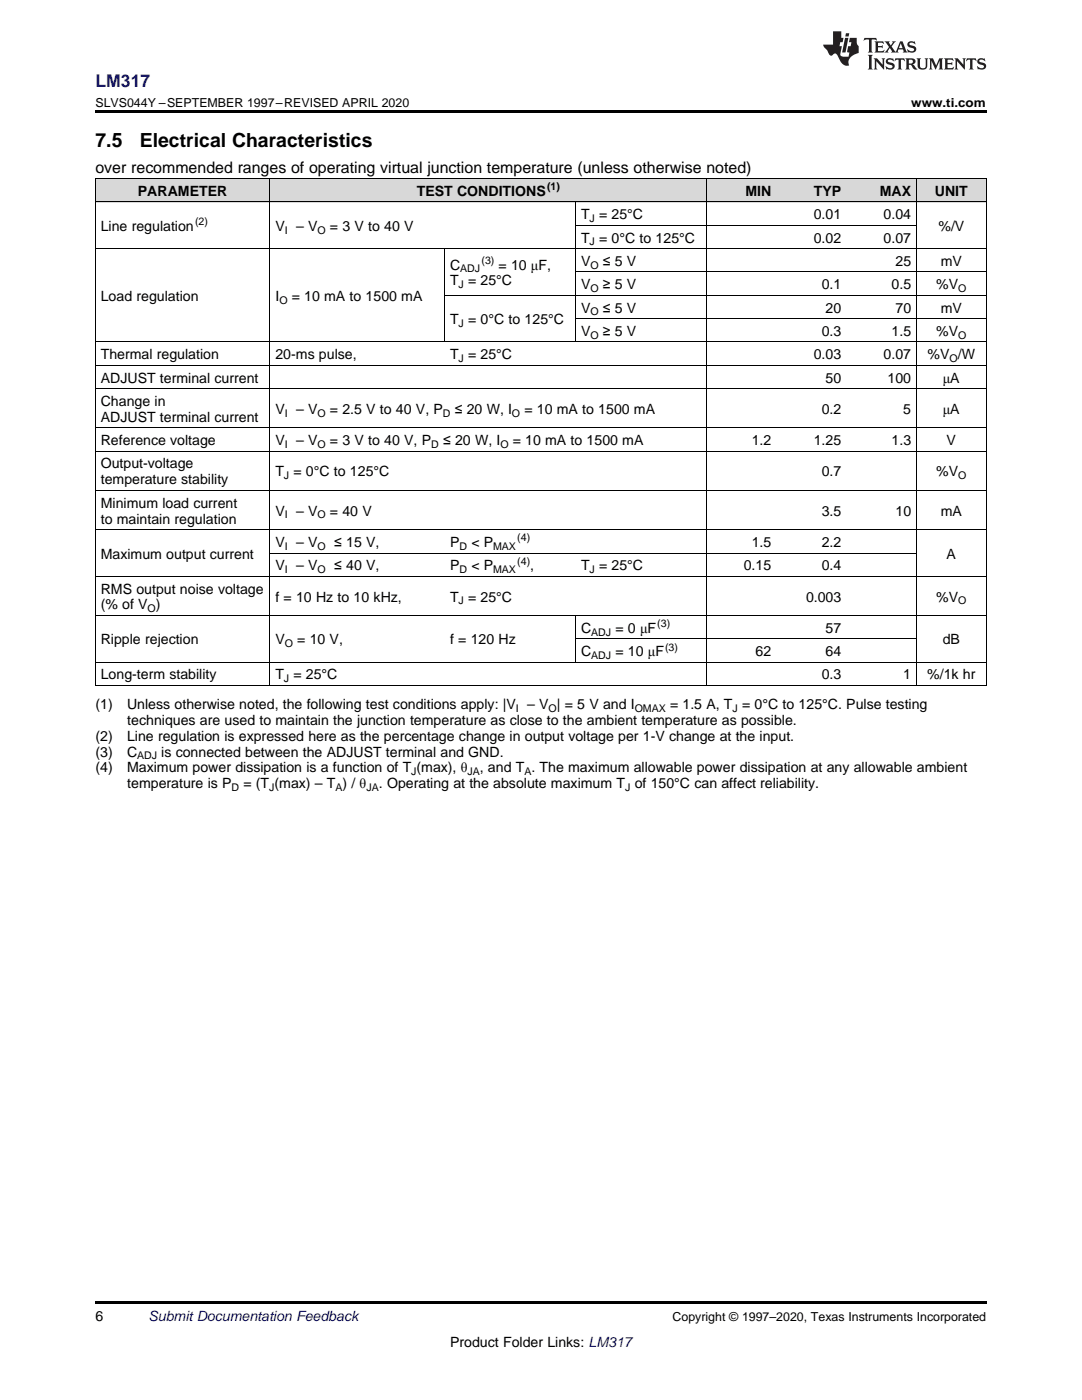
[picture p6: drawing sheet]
<svg xmlns="http://www.w3.org/2000/svg" width="216mm" height="279mm" viewBox="0 0 216 279" stroke-linecap="round" stroke-linejoin="round" font-family="sans-serif">
<defs><g id="words">
<g font-size="3.9">
<text x="19" y="29.3">7.5</text>
<text x="27.9" y="29.3">Electrical Characteristics</text>
</g>
<text font-size="3.5" fill="#00f" x="19" y="17.3">LM317</text>
<text font-size="3.2" x="19" y="34.4">over recommended ranges of operating virtual junction temperature (unless otherwise noted)</text>
<g font-size="2.8">
<text x="27.5" y="39.1">PARAMETER</text>
<text x="83.1" y="39.1">TEST CONDITIONS</text>
<text x="148.7" y="39.1">MIN</text>
<text x="162.4" y="39.1">TYP</text>
<text x="175.5" y="39.1">MAX</text>
<text x="186.5" y="39.1">UNIT</text>
<text x="20.1" y="46.1">Line regulation</text>
<text x="55" y="46.1">V</text>
<text x="59.1" y="46.1">– V</text>
<text x="65.8" y="46.1">= 3 V to 40 V</text>
<text x="116" y="43.7">T = 25°C</text>
<text x="162.4" y="43.7">0.01</text>
<text x="176.3" y="43.7">0.04</text>
<text x="187.3" y="46.1">%/V</text>
<text x="89.8" y="53.8">C</text>
<text x="99.5" y="53.8">= 10 μF,</text>
<text x="116" y="48.4">T = 0°C to 125°C</text>
<text x="116" y="53.1">V</text>
<text x="120.3" y="53.1">≤ 5 V</text>
<text x="162.4" y="48.4">0.02</text>
<text x="176.3" y="48.4">0.07</text>
<text x="178.7" y="53.1">25</text>
<text x="187.7" y="53.1">mV</text>
<text x="89.8" y="57">T = 25°C</text>
<text x="116" y="57.7">V</text>
<text x="120.3" y="57.7">≥ 5 V</text>
<text x="164" y="57.7">0.1</text>
<text x="177.9" y="57.7">0.5</text>
<text x="186.8" y="57.7">%V</text>
<text x="20.1" y="60">Load regulation</text>
<text x="55" y="60">I</text>
<text x="58.2" y="60">= 10 mA to 1500 mA</text>
<text x="89.8" y="64.7">T = 0°C to 125°C</text>
<text x="116" y="62.4">V</text>
<text x="120.3" y="62.4">≤ 5 V</text>
<text x="164.7" y="62.4">20</text>
<text x="178.7" y="62.4">70</text>
<text x="187.7" y="62.4">mV</text>
<text x="20.1" y="71.7">Thermal regulation</text>
<text x="55" y="71.7">20-ms pulse,</text>
<text x="89.8" y="71.7">T = 25°C</text>
<text x="116" y="67">V</text>
<text x="120.3" y="67">≥ 5 V</text>
<text x="162.4" y="71.7">0.03</text>
<text x="164" y="67">0.3</text>
<text x="176.3" y="71.7">0.07</text>
<text x="177.9" y="67">1.5</text>
<text x="185.1" y="71.7">%V /W</text>
<text x="186.8" y="67">%V</text>
<text x="20.1" y="76.3">ADJUST terminal current</text>
<text x="164.7" y="76.3">50</text>
<text x="177.1" y="76.3">100</text>
<text x="188.1" y="76.3">μA</text>
<text x="20.1" y="81">Change in</text>
<text x="55" y="82.6">V</text>
<text x="59.1" y="82.6">– V</text>
<text x="65.8" y="82.6">= 2.5 V to 40 V, P</text>
<text x="90.7" y="82.6">≤ 20 W, I</text>
<text x="104.6" y="82.6">= 10 mA to 1500 mA</text>
<text x="164" y="82.6">0.2</text>
<text x="180.2" y="82.6">5</text>
<text x="188.1" y="82.6">μA</text>
<text x="20.1" y="84.2">ADJUST terminal current</text>
<text x="20.1" y="88.8">Reference voltage</text>
<text x="55" y="88.8">V</text>
<text x="59.1" y="88.8">– V</text>
<text x="65.8" y="88.8">= 3 V to 40 V, P</text>
<text x="88.4" y="88.8">≤ 20 W, I</text>
<text x="102.3" y="88.8">= 10 mA to 1500 mA</text>
<text x="150" y="88.8">1.2</text>
<text x="162.4" y="88.8">1.25</text>
<text x="177.9" y="88.8">1.3</text>
<text x="188.9" y="88.8">V</text>
<text x="20.1" y="93.5">Output-voltage</text>
<text x="55" y="95.1">T = 0°C to 125°C</text>
<text x="164" y="95.1">0.7</text>
<text x="186.8" y="95.1">%V</text>
<text x="20.1" y="96.7">temperature stability</text>
<text x="20.1" y="101.3">Minimum load current</text>
<text x="20.1" y="104.5">to maintain regulation</text>
<text x="55" y="102.9">V</text>
<text x="59.1" y="102.9">– V</text>
<text x="65.8" y="102.9">= 40 V</text>
<text x="164" y="102.9">3.5</text>
<text x="178.7" y="102.9">10</text>
<text x="187.7" y="102.9">mA</text>
<text x="20.1" y="111.5">Maximum output current</text>
<text x="55" y="109.1">V</text>
<text x="55" y="113.8">V</text>
<text x="59.1" y="109.1">– V</text>
<text x="59.1" y="113.8">– V</text>
<text x="66.7" y="109.1">≤ 15 V,</text>
<text x="66.7" y="113.8">≤ 40 V,</text>
<text x="89.8" y="109.1">P</text>
<text x="89.8" y="113.8">P</text>
<text x="94.1" y="109.1">&lt; P</text>
<text x="94.1" y="113.8">&lt; P</text>
<text x="105.8" y="113.8">,</text>
<text x="116" y="113.8">T = 25°C</text>
<text x="148.4" y="113.8">0.15</text>
<text x="150" y="109.1">1.5</text>
<text x="164" y="109.1">2.2</text>
<text x="164" y="113.8">0.4</text>
<text x="188.9" y="111.5">A</text>
<text x="20.1" y="118.5">RMS output noise voltage</text>
<text x="20.1" y="121.6">(% of V )</text>
<text x="55" y="120.1">f = 10 Hz to 10 kHz,</text>
<text x="89.8" y="120.1">T = 25°C</text>
<text x="160.8" y="120.1">0.003</text>
<text x="186.8" y="120.1">%V</text>
<text x="20.1" y="128.6">Ripple rejection</text>
<text x="55" y="128.6">V</text>
<text x="59.3" y="128.6">= 10 V,</text>
<text x="89.8" y="128.6">f = 120 Hz</text>
<text x="116" y="126.3">C</text>
<text x="116" y="131">C</text>
<text x="122.8" y="126.3">= 0 μF</text>
<text x="122.8" y="131">= 10 μF</text>
<text x="150.8" y="131">62</text>
<text x="164.7" y="126.3">57</text>
<text x="164.7" y="131">64</text>
<text x="188.1" y="128.6">dB</text>
<text x="20.1" y="135.6">Long-term stability</text>
<text x="55" y="135.6">T = 25°C</text>
<text x="164" y="135.6">0.3</text>
<text x="180.2" y="135.6">1</text>
<text x="185" y="135.6">%/1k hr</text>
<text x="19" y="141.5">(1)</text>
<text x="25.4" y="141.5">Unless otherwise noted, the following test conditions apply: |V</text>
<text x="105.2" y="141.5">– V | = 5 V and I</text>
<text x="133.7" y="141.5">= 1.5 A, T = 0°C to 125°C. Pulse testing</text>
<text x="19" y="147.8">(2)</text>
<text x="25.4" y="147.8">Line regulation is expressed here as the percentage change in output voltage per 1-V change at the input.</text>
<text x="25.4" y="144.6">techniques are used to maintain the junction temperature as close to the ambient temperature as possible.</text>
<text x="19" y="151">(3)</text>
<text x="19" y="154.2">(4)</text>
<text x="25.4" y="151">C</text>
<text x="25.4" y="154.2">Maximum power dissipation is a function of T (max), θ</text>
<text x="32.2" y="151">is connected between the ADJUST terminal and GND.</text>
<text x="95.7" y="154.2">, and T . The maximum allowable power dissipation at any allowable ambient</text>
<text x="25.4" y="157.3">temperature is P</text>
<text x="48.6" y="157.3">= (T (max) – T ) / θ</text>
<text x="75.6" y="157.3">. Operating at the absolute maximum T of 150°C can affect reliability.</text>
<text x="19" y="263.6">6</text>
<text x="89.8" y="268.9">Product Folder Links: LM317</text>
</g>
<text font-size="2.8" fill="#0000c8" x="29.6" y="263.6">Submit Documentation Feedback</text>
<g font-size="2.5">
<text x="19" y="21.4">SLVS044Y –SEPTEMBER 1997–REVISED APRIL 2020</text>
<text x="181.8" y="21.4">www.ti.com</text>
<text x="134.2" y="263.6">Copyright © 1997–2020, Texas Instruments Incorporated</text>
</g>
<g font-size="2.1">
<text x="109.1" y="38">(1)</text>
<text x="38.9" y="44.9">(2)</text>
<text x="56.8" y="46.6">I</text>
<text x="63.4" y="46.6">O</text>
<text x="117.7" y="44.3">J</text>
<text x="96.1" y="52.7">(3)</text>
<text x="117.7" y="49">J</text>
<text x="117.8" y="53.6">O</text>
<text x="91.5" y="57.5">J</text>
<text x="91.8" y="54.4">ADJ</text>
<text x="117.8" y="58.3">O</text>
<text x="191.2" y="58.3">O</text>
<text x="55.7" y="60.6">O</text>
<text x="91.5" y="65.3">J</text>
<text x="117.8" y="62.9">O</text>
<text x="117.8" y="67.6">O</text>
<text x="191.2" y="67.6">O</text>
<text x="91.5" y="72.2">J</text>
<text x="189.5" y="72.2">O</text>
<text x="56.8" y="83.1">I</text>
<text x="63.4" y="83.1">O</text>
<text x="88.4" y="83.1">D</text>
<text x="102.2" y="83.1">O</text>
<text x="56.8" y="89.4">I</text>
<text x="63.4" y="89.4">O</text>
<text x="86" y="89.4">D</text>
<text x="99.8" y="89.4">O</text>
<text x="56.7" y="95.6">J</text>
<text x="191.2" y="95.6">O</text>
<text x="56.8" y="103.5">I</text>
<text x="63.4" y="103.5">O</text>
<text x="56.8" y="109.7">I</text>
<text x="63.4" y="109.7">O</text>
<text x="91.7" y="109.7">D</text>
<text x="98.4" y="109.7">MAX</text>
<text x="103.2" y="108">(4)</text>
<text x="103.2" y="112.7">(4)</text>
<text x="56.8" y="114.4">I</text>
<text x="63.4" y="114.4">O</text>
<text x="91.7" y="114.4">D</text>
<text x="98.4" y="114.4">MAX</text>
<text x="117.7" y="114.4">J</text>
<text x="29.5" y="122.2">O</text>
<text x="91.5" y="120.6">J</text>
<text x="131.2" y="125.2">(3)</text>
<text x="191.2" y="120.6">O</text>
<text x="56.8" y="129.2">O</text>
<text x="118" y="126.9">ADJ</text>
<text x="118" y="131.5">ADJ</text>
<text x="132.7" y="129.8">(3)</text>
<text x="56.7" y="136.2">J</text>
<text x="102.9" y="142">I</text>
<text x="109.5" y="142">O</text>
<text x="126.6" y="142">OMAX</text>
<text x="146.2" y="142">J</text>
<text x="27.3" y="151.6">ADJ</text>
<text x="82.1" y="154.7">J</text>
<text x="93.3" y="154.7">JA</text>
<text x="104.6" y="154.7">A</text>
<text x="46.2" y="157.9">D</text>
<text x="53.7" y="157.9">J</text>
<text x="66.9" y="157.9">A</text>
<text x="73.1" y="157.9">JA</text>
<text x="124.7" y="157.9">J</text>
</g>
</g></defs>
<g fill="#d8d8d8">
<path d="M19 35.7h34.9v4.7h-34.9z"/>
<path d="M53.9 35.7h34.9v4.7h-34.9z"/>
<path d="M88.8 35.7h26.1v4.7h-26.1z"/>
<path d="M114.9 35.7h26.1v4.7h-26.1z"/>
<path d="M141 35.7h14v4.7h-14z"/>
<path d="M155 35.7h13.9v4.7h-13.9z"/>
<path d="M168.9 35.7h14v4.7h-14z"/>
<path d="M182.9 35.7h13.9v4.7h-13.9z"/>
</g>
<path d="M19 22h177.8v.5h-177.8zM19 136.8l.2 .1zM114.8 136.8l.1 .1zM140.9 136.8l.1 .1zM154.9 136.8l.1 .1zM168.8 136.8l.1 .1zM182.8 136.8l.1 .1zM196.7 136.8l.1 .1zM19 259.7h177.8v.5h-177.8z" fill="#000"/>
<g fill="none" stroke="#000" stroke-width=".2">
<path d="M19 35.6h177.8M19.1 35.7v101.2M53.9 35.7v101.2M141 35.7v101.2M182.8 35.7v101.2M196.8 35.7v101.2M19 49.6h177.8M19 40.3h177.8M88.7 49.6v18.7M88.8 58.9h108M114.8 40.3v28M114.9 54.3h81.9"/>
<path d="M114.9 45h68M19 77.6h177.8M19 72.9h177.8M19 68.2h177.8M114.9 63.6h81.9M19 97.9h177.8M19 90h177.8M19 85.4h177.8M19 115h177.8M19 105.7h177.8M53.9 110.4h129M19 136.8h177.8"/>
<path d="M19 132.2h177.8M19 122.9h177.8M114.8 122.9v9.3M114.9 127.5h68"/>
</g>
<g fill="#231f20">
<path d="M172.5 7.6l-.1 .5 .4-.2h.6v.1v2.1l-.2 .4h.9l-.2-.4v-2.1l.1-.1h.5l.5 .2-.2-.5zM174.5 8.3l.2 .3v1.5l-.2 .4h1.8l.2-.6a1.04 1.04 0 0 1-1.3 .2v-.7h.6l.3 .2v-.6l-.3 .2h-.6v-.6l.8-.1 .4 .3-.2-.5zM176.5 8.3l.9 1.1-.9 1.1h.8l-.2-.2 .4-.7 .5 .7-.2 .2h1.5l-.2-.2 .2-.4h.9l.1 .4-.2 .2h1l-.3-.3-.7-1.9h-.5l-.9 2-.8-1 .9-1h-.8l.1 .3-.4 .5-.3-.6 .1-.2zM179.7 8.6l.4 1h-.7zM181.3 8.4a.63 .63 0 0 0-.2 .7 .63 .63 0 0 0 .6 .4l.6 .2 .1 .2a.75 .75 0 0 1-.7 .4 .75 .75 0 0 1-.6-.5l.1 .7 .1-.1a1.11 1.11 0 0 0 1.5-.6 1.13 1.13 0 0 0-1.2-.8l-.1-.4a1.04 1.04 0 0 1 1.2 .2l-.2-.5-.2 .1-.4-.2zM173.2 10.9l.2 .4v2.2l-.2 .4h1l-.3-.4v-2.2l.3-.4zM174.3 11.6l.3 .4v1.5l-.3 .4h.8l-.2-.4v-1.3l1.5 1.7v-1.9l.2-.4h-.7l.2 .4v.9l-1.1-1.3zM177 11.8a.62 .62 0 0 0-.2 .7 .62 .62 0 0 0 .6 .4l.6 .1 .1 .3a.76 .76 0 0 1-.7 .3 .76 .76 0 0 1-.7-.4l.2 .7 .1-.1a1.11 1.11 0 0 0 1.5-.6 1.13 1.13 0 0 0-1.2-.8l-.1-.4a1.04 1.04 0 0 1 1.2 .2l-.2-.6-.2 .1-.5-.1zM178.7 11.6l-.2 .6a.61 .61 0 0 1 .8-.3v1.6l-.2 .4h.9l-.2-.4v-1.6a.63 .63 0 0 1 .7 .3l-.1-.6zM180.6 11.6l.3 .4v1.5l-.3 .4h1l-.2-.2-.1-.8 .6 .2a.76 .76 0 0 0 1.2 .7l-1-1a.58 .58 0 0 0 .6-.5 .58 .58 0 0 0-.5-.6zM181.4 11.9h.1a.45 .45 0 0 1 .5 .1 .45 .45 0 0 1 .1 .5l-.8 .2zM182.9 11.6l.2 .2a2.17 2.17 0 0 0 .3 1.9 .99 .99 0 0 0 1.6-.6v-1.1l.2-.4h-.7l.2 .2a1.92 1.92 0 0 1-.2 1.8 .6 .6 0 0 1-.9-.5v-1.1l.2-.4zM185.4 11.6l.2 .4v1.5l-.2 .4h.7l-.2-.4v-1.4l.8 1.8 .8-1.8v1.4l-.2 .4h.9l-.2-.4v-1.5l.2-.4h-.8l-.6 1.5-.6-1.5zM188.4 11.6l.2 .4v1.5l-.2 .4h1.8l.1-.6a1.04 1.04 0 0 1-1.2 .1v-.6h.5l.4 .2v-.6l-.4 .2h-.5v-.7h.8l.3 .3-.1-.6zM190.5 11.6l.2 .4v1.5l-.2 .4h.7l-.2-.4v-1.3l1.5 1.7v-1.9l.2-.4h-.7l.2 .4v.9l-1.1-1.3zM192.9 11.6l-.1 .6a.61 .61 0 0 1 .7-.3l.1 1.6-.3 .4h1l-.3-.4 .1-1.6a.63 .63 0 0 1 .7 .3l-.1-.6zM195.2 11.8a.62 .62 0 0 0-.2 .7 .62 .62 0 0 0 .6 .4l.6 .1 .1 .3a.76 .76 0 0 1-.7 .3 .76 .76 0 0 1-.6-.4l.1 .7 .1-.1a1.11 1.11 0 0 0 1.6-.6 1.13 1.13 0 0 0-1.3-.8l-.1-.4a1.04 1.04 0 0 1 1.2 .2l-.1-.6-.2 .1-.5-.1z"/>
<path d="M166.2 6.3v2.6h-1.9v.4l.8 .9a.91 .91 0 0 0 1 .8 .56 .56 0 0 1 .5-.3 .56 .56 0 0 1 .5 .3l.4 .8a1.53 1.53 0 0 0 1.9 1.2 1.54 1.54 0 0 1 1-2.1l.9-.3v-1.4a1.52 1.52 0 0 1-.4-1.6h-1.3l-.2 .8h.5l-.2 .8h-.5l-.1 1v.2l.4 .1-.2 .8a1.93 1.93 0 0 1-1.6-.3l.3-1.8h-.5l.2-.8h.4l.2-.8h-.4v-1.3zM168.6 7.6l-.6 2.9h.7l.6-2.9zM168.8 6.6l-.1 .7h.6l.2-.7z"/>
</g>
<use href="#words"/>
</svg>
